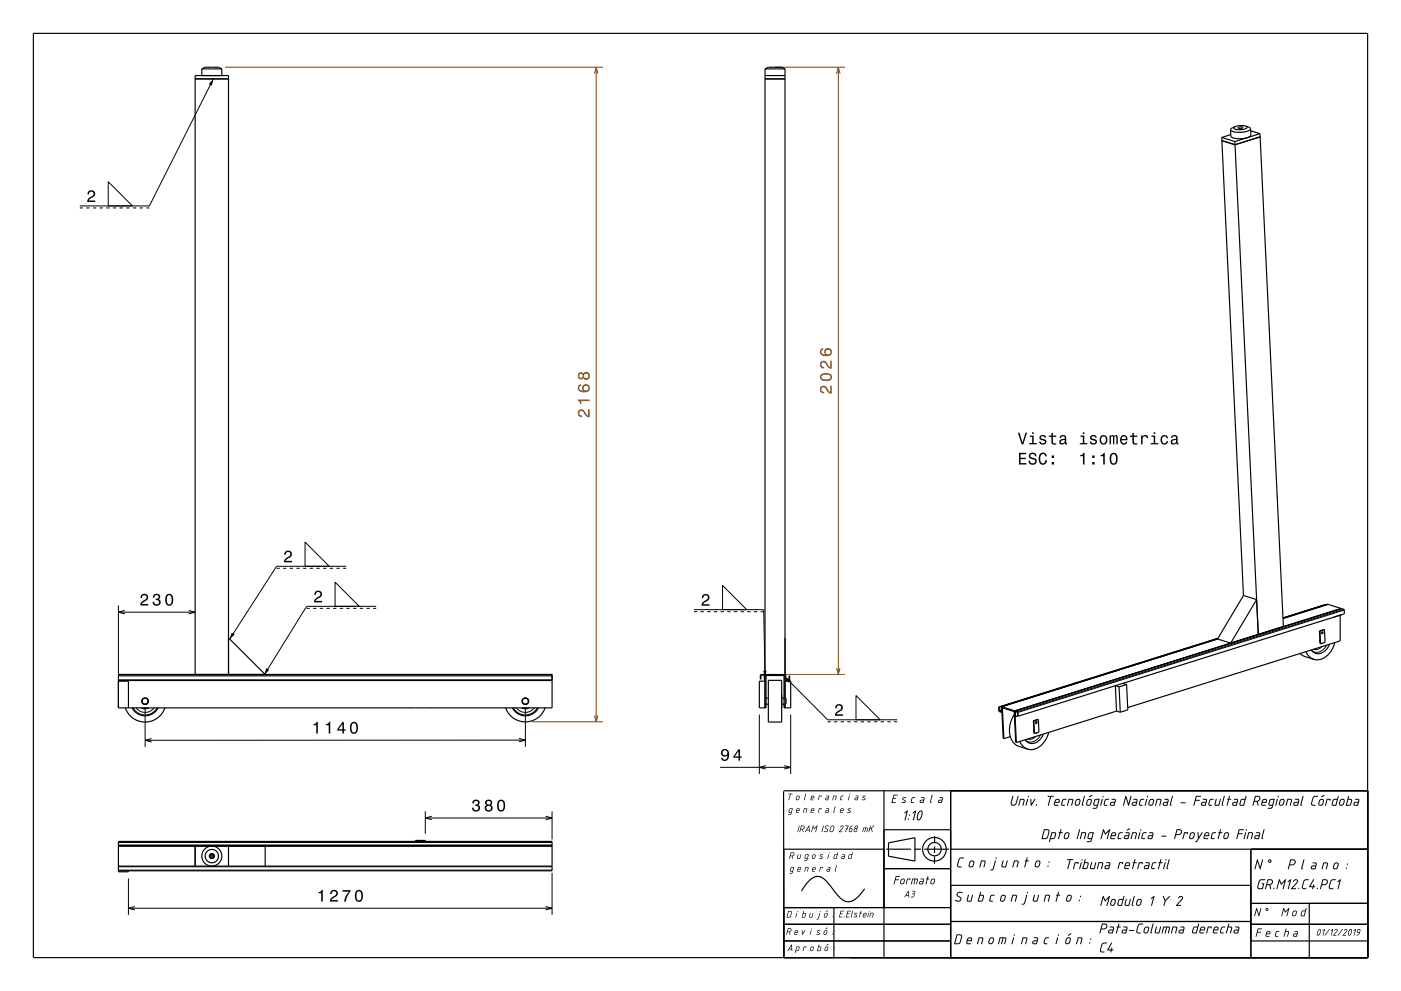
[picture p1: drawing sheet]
<svg xmlns="http://www.w3.org/2000/svg" width="420mm" height="297mm" viewBox="0 0 420 297" stroke-linecap="round" stroke-linejoin="round" font-family="sans-serif">
<g fill="none" stroke="#000" stroke-width=".35">
<path d="M10 10h400v277h-400zM58.5 23.6h10M60.5 20.6l1-.5h4l1 .5M60.5 20.6h6M60.5 20.6v2M66.5 20.6v2M229.3 23.6h6M229.3 22.6h6M229.3 20.6l1-.5h4l1 .5M229.3 20.6h6M229.3 20.6v191.5M235.3 20.6v191.5"/>
<path d="M370.3 37.9l-1.1 .6-.3 .4M371.2 38.2l.8-.2 .6 .2-.9 .3zM373.4 37.8l1.1 .4 .4 .4M373.4 37.8a.46 .46 0 0 1 .4 .6 .46 .46 0 0 1-.6 .3h-.2a2.72 2.72 0 0 1-3.1-.4l.4-.4M373.4 37.8l-1.6-.2-1.5 .3M374.9 38.6l-.3 .4-.8 .4a5.9 5.9 0 0 1-4.9-.5M374.9 38.6l.1 2-.9 .6a6.5 6.5 0 0 1-5.1-.3l-.1-2M374.9 39.2l2.8 .9M366.3 41.2l6.5 137.3M366.3 41.2l3.9 1.2M369 40.3l-2.7 .9M370.2 42.4l7 147.7-.5-10.4"/>
<path d="M377.7 40.1l7 147.7M377.7 40.1l-7.5 2.3M377.8 41l-7.6 2.4-3.9-1.3M372.8 178.5l-7.8 13M372.8 178.5l3.9 1.2M376.7 179.7l-7.8 13-3.9-1.2M68.5 191.1l11 11M365 191.5l-64.7 20.3M365.1 191.4l-65.6 20.5M365.1 191.3l-65.7 20.6M389.8 195.8l1.1 .9 3 .9M391.5 195.3l1.1 1.5 1.3 .8"/>
<path d="M395.6 189.1h.1M395.6 189.1l.3 3.8M395.7 191.6v.9M395.7 189.1l.2 3.8M396.4 189.3l-.1 .6M396.6 192.7l-.3 .1M397.1 188.7l-1.4 .4M397.1 188.7l-1.5 .4M397.1 188.7l.1 3.8-1.3 .4M397.3 181.3h.1M397.3 181.3l-12.7 3.9M398.1 181.1l3.9 1.3"/>
<path d="M398.1 181.1l-13.5 4.3M398.1 181.1l-13.5 4.1 12.7-3.9M398.6 193.1a3.5 3.5 0 0 1-4.6 2.6l-.9-.9M400.2 192.6a5.9 5.9 0 0 1-6.1 5.1l-.2-.1M401.8 184.4v7.7l-63.7 20M402 182.4h.1M402 182.4l-97.8 30.6M402.1 184.3h.1M402.1 184.3l-2.2 .7M35.5 202.1h130v10h-130zM35.5 203.9h130M35.5 202.5h130"/>
<path d="M35.5 204.1h3v8M37.6 212.1a6.2 6.2 0 0 0 5.9 4.3 6.2 6.2 0 0 0 5.9-4.3M39.6 212.1a4.4 4.4 0 0 0 7.8 0M42.4 212.1l1.2 .3 1-.3M42.6 209.7v.9M43.1 211h.8M43.2 212.1h.6M44.4 209.7v.9M58.5 202.1v-179.5h10v179.5M151.6 212.1a6.2 6.2 0 0 0 5.9 4.2 6.2 6.2 0 0 0 5.9-4.2M153.6 212.1a4.4 4.4 0 0 0 7.8 0M156.4 212.1l1.2 .3 1-.3"/>
<path d="M156.6 209.7v.9M157.1 211h.8M157.2 212.1h.6M158.4 209.7v.9M229.3 202.1h6.2l.1 1.6 .9-.1v-1.1h.2v1.3l-1.2 .1-.2-.2M229.3 202.3l-.2-.2h-1l-.2 .2v1.2h.2l.1-1.2 .9 .1v1.5h.2M229.3 204.1h-1.7v8h2v-9.7h5.4v9.7h2v-8h-1.7M229.6 211h.7M229.6 209.2h.7M230.3 203.9h4v12.5h-4zM234.3 211h.7M234.3 209.2h.7"/>
<path d="M235.3 209.2h.3v1.8h-.3M299.4 211.9l.1 1.3 .8 .3M299.4 211.9h.1M299.5 211.9l.1 1.2 .6 .2M300.2 213.3h.1M300.3 211.8l-.1 1.5M300.3 211.8v1.7M300.3 211.8l.4 9.5 .2 .1M300.3 211.8l3.9 1.2M300.4 213.5h-.1M304.1 214.1a6.8 6.8 0 0 0 .4 9.1l3.6 1.3M304.2 213l.5 9.5"/>
<path d="M304.3 213.1l97.8-30.7 .8 .3 .1 1.3-97.8 30.7M304.3 213.1l.8 .3 .1 1.3M304.3 213.1l-.1 .1M304.3 214.7l.2 .1M304.4 213.3h.1M304.4 213.3l.1 1.5M304.4 213.3l.6 .2 .2 1.2M305.1 214.6l-.6 .2M309.8 216l.1 .1M309.8 216l.3 3.9M309.9 218.5l.1 .9M309.9 216.1l.2 3.8"/>
<path d="M310.7 216.2l-.2 .6M310.8 219.6l-.3 .1M311.3 215.6l-1.4 .5M311.3 215.6l-1.5 .4M311.3 215.6l.2 3.8-1.4 .5M312.8 220a3.5 3.5 0 0 1-4.5 2.6l-1-.9M314.4 219.5a5.8 5.8 0 0 1-6.1 5.1l-.2-.1M334.7 213.1l1.1 .4M334.7 213.1l-30 9.4M335.5 205.9l-1.1-.4 .3 7.6M335.5 205.9l.3 7.6M336.6 204.8l1.1 .4"/>
<path d="M337.7 205.2l-2.2 .7M337.7 205.2l.4 7.6-2.3 .7M234.9 237.2l.1 49.8v-32.5h30M234.9 237h175.1M265 237v50M285 237v50M300.9 221.4l-.4-9.2 3.6 1.1 .4 9.2h.2M302.9 220.8l-2 .6M305.7 222.2l1 1.5 1.4 .8M35.5 253.6h130M35.5 259.6h130M35.5 253.4h130"/>
<path d="M35.5 252.4h130M58.5 253.6v6M63.2 256.7h.1M63.2 256.4v.3M63.2 256.7l.3 .2M63.2 256.4h.1M63.5 256.9h.1M63.5 256.2l-.3 .2M63.5 256.2h.1M63.5 256.6h.1M63.5 256.2l.3 .2M63.8 256.7l-.3 .2"/>
<path d="M63.8 256.4h.1M63.8 256.4v.3M63.8 256.7h.1M68.5 253.6v6M79.5 253.6v6M124.5 252.2v-.3h3v.3M265 248.7h20M265.7 254.5h7.4M274.1 254.5h2M274.3 258.1l-7.9-1.5v-4l7.9-1.5v7M277.1 254.5h7.4M280.2 256.7l-.1 2.1"/>
<path d="M280.2 253.7v2M280.2 250.6v2.1M285 254.5h125M375 254.5v32.5M35.5 261h130v-8.8h-130v9.1h3v-.3M235 277h50M235 272h50M250 272v15M259.2 266.4a7.1 7.1 0 0 1-4.9 3.9 5 5 0 0 1-3.8-2.8l-.7-.8a9.5 9.5 0 0 0-4-4 4 4 0 0 0-4 2.1l-1.5 2.2M265 260.3h20M285 276.2h90M285 265.3h90"/>
<path d="M375 277h35M375 270.7h35M392.5 270.7v16.3M235 282h50M375 282h35"/>
<circle cx="396.4" cy="189.7" r=".27"/>
<circle cx="43.5" cy="210.1" r=".9"/>
<circle cx="43.5" cy="210.1" r="1"/>
<circle cx="157.5" cy="210.1" r=".9"/>
<circle cx="157.5" cy="210.1" r="1"/>
<circle cx="310.7" cy="216.6" r=".27"/>
<circle cx="63.5" cy="256.6" r="2"/>
<circle cx="63.5" cy="256.6" r=".75"/>
<circle cx="63.5" cy="256.6" r="3"/>
<circle cx="63.5" cy="256.6" r=".65"/>
<circle cx="280.1" cy="254.5" r="3.5"/>
<circle cx="280.2" cy="254.5" r="2"/>
</g>
<g fill="none" stroke="#000" stroke-width=".3">
<path d="M35.5 181.5v20.4M35.5 183.5h23M37.4 183l-1.9 .5 1.9 .5M56.6 183l1.9 .5-1.9 .5M396.3 193.8a2.29 2.29 0 0 1-2.4 .8M397.7 193.4a2.94 2.94 0 0 1-4.3 1.7l-.3-.3M402.2 182.4l-97.8 30.7M402.8 182.6l-97.8 30.7M403 182.8l-97.8 30.7M35.5 203.7h130M39.9 212.1a4.1 4.1 0 0 0 7.2 0M40.8 212.1a3.4 3.4 0 0 0 5.4 0"/>
<path d="M43.5 212.1v11.8M153.9 212.1a4.1 4.1 0 0 0 7.2 0M154.8 212.1a3.4 3.4 0 0 0 5.4 0M157.5 212.1v11.7M227.6 214.1v17.9M237 214.1v17.9M300.2 212.8l-.6 .2M300.2 213.3h.1M300.2 212.9l-.6 .2M304.5 213.3l-.1 .1M310.5 220.7a2.31 2.31 0 0 1-2.4 .8M311.9 220.3a2.93 2.93 0 0 1-4.3 1.6l-.3-.2"/>
<path d="M35.5 253.3h130M35.5 252.5h130M35.5 259.8h130M127.5 243.2v6.7M165.5 243.2v8.4M35.5 260.8h130M38.5 263.3v10.9M165.5 261.6v12.6"/>
<circle cx="63.5" cy="256.6" r=".61"/>
</g>
<path d="M67.5 20.1h113.2M232.3 20.1h21M159.5 216.3h21.2M231.3 202.1h22" fill="none" stroke="#804000" stroke-width=".3"/>
<g fill="#000">
<path d="M42.4 178.3l-.3 .9h.5a.71 .71 0 0 1 .5-.8 .71 .71 0 0 1 .8 .5 .71 .71 0 0 1-.5 .8l-.3 .2a1.64 1.64 0 0 0-1.1 1.6h2.4v-.5h-1.9l.9-.8a1.17 1.17 0 0 0 .9-1.6 1.17 1.17 0 0 0-1.9-.3zM46.1 178.2l-.3 .9h.5a.62 .62 0 0 1 .3-.8 .62 .62 0 0 1 .8 .3 .62 .62 0 0 1-.2 .8h-.5v.4a.74 .74 0 0 1 1 .7 .74 .74 0 0 1-.8 .8 .74 .74 0 0 1-.7-.9h-.5a1.18 1.18 0 0 0 1.5 1.2 1.18 1.18 0 0 0 .6-1.9l-.2-.1a1.01 1.01 0 0 0 0-1.5 1.01 1.01 0 0 0-1.5 .1zM49.8 178.4a2.02 2.02 0 0 0 .9 3.2 2.03 2.03 0 0 0 .9-3.2 1.11 1.11 0 0 0-1.8 0zM50.4 178.4h.7a2.38 2.38 0 0 1 0 2.7h-.7a2.37 2.37 0 0 1 0-2.7z" fill-rule="evenodd"/>
<path d="M236.4 237.9h1.2l-.6 .1-.5 1.8 .3-1.8zM238.9 238.6l.5-.2 .3 .3-.1 .8-.3 .3h-.5l-.2-.2zM239 238.7l-.2 .7 .2 .2 .3-.1 .2-.6-.1-.3zM241.5 237.8l.2 .2-.4 1.8-.3-.2zM243.4 238.7l-.1 .3h.6v-.3zM243.3 238.6l.5-.2 .3 .3v.5h-.9v.3l.7 .1v.2l-.9-.2zM245.5 238.5l.8 .1-.1 .2-.1-.2h-.4l-.4 1.2zM247.7 238.5l.8 .1-.2 1.2-.9-.2 .2-.5 .7-.1v-.3zM247.6 239.3v.3h.5l.1-.4zM249.9 238.5l.9 .1-.3 1.2-.2-.1 .2-1.1h-.5l-.3 1.2h-.2zM252.2 238.5h.7l-.7 .3-.2 .7 .5 .1v.2l-.7-.2zM254.6 238.5l.1 .1-.4 1.2zM254.7 238a.13 .13 0 0 1 .2 0 .13 .13 0 0 1-.2 0zM256.5 238.5l.8 .1-.2 1.2h-.7l-.2-.2 .2-.5 .7-.1v-.3zM256.4 239.3v.3h.5l.1-.4zM258.7 238.6h.8l-.7 .2 .6 .5-.3 .5-.7-.1 .8-.2-.6-.5z" fill-rule="evenodd"/>
<path d="M267.9 238.2l1.2 .1-1 .1-.2 .8 .7 .1-.8 .1-.3 1h1v.2l-1.2 .1zM270.6 239.1l.5-.2 .6 .2-1 .2 .8 .7-.3 .6-1-.1 .1-.2 .8 .1 .2-.2-.8-.6zM273.4 239h1l-.9 .4-.2 .9 .6 .1v.3l-.6-.1-.3-.2zM276.2 238.9h.7l.3 .3-.4 1.5-.8-.1-.3-.2 .2-.6 1-.1v-.5h-.7zM276 240v.4h.7l.1-.5zM279.4 238.2l.2 .1-.5 2 .1 .3-.1 .1-.3-.4zM281.7 238.9h.7l.3 .3-.4 1.5-.8-.1-.3-.2 .2-.6 1-.1v-.5l-.7-.1zM281.5 240v.4h.7l.1-.5z" fill-rule="evenodd"/>
<path d="M236.7 242.4l1-.1-.5 1.8-.9 .1v-.2h.7l.1-.4-.7-.2zM236.8 242.5l-.2 .8 .6 .1 .2-1zM239 242.5l-.1 .3h.6v-.3zM238.9 242.4l.5-.2 .3 .2v.6h-.9v.2l.7 .2v.2l-.9-.1zM241.1 242.3l.9 .1-.3 1.2v-1.2h-.5l-.3 1.2h-.2zM243.4 242.5l-.1 .3h.6v-.3zM243.3 242.4l.5-.2 .3 .3v.5h-.9v.3l.7 .1v.2l-.9-.1zM245.5 242.3l.8 .1-.1 .2-.1-.2h-.4l-.4 1.2zM247.7 242.3l.8 .1-.2 1.2-.9-.2 .2-.5 .7-.1v-.3zM247.6 243.1v.3h.5l.1-.4zM250.3 241.7h.2l-.4 1.9-.3-.2zM252.3 242.5l-.2 .3h.6v-.3zM252.1 242.4l.5-.2 .3 .2v.6h-.9v.3l.7 .1v.2l-.9-.1zM254.3 242.4l.3-.2 .6 .2-.8 .2 .6 .5-.2 .5-.8-.1 .8-.2-.6-.5z" fill-rule="evenodd"/>
<path d="M237.1 255.5l.7-.1 .3 .4-.1 .5-.4 .3 .1 .8-.3-.8h-.4l-.2 .8h-.2zM237.2 255.6l-.2 .8h.7l.2-.6zM239.2 256.1h.2l-.1 1.1h.4l.3-1.1h.2l-.4 1.3-.9-.2zM241.5 256.1h1l-.5 1.7-.9 .2v-.2h.7l.1-.4-.7-.2zM241.6 256.3l-.2 .8 .6 .1 .2-1zM243.7 256.2l.6-.2 .2 .3-.1 .8-.4 .3-.6-.2zM243.8 256.3l-.2 .7 .2 .2 .4-.1 .1-.7-.2-.2zM245.9 256.1l.9 .1-.8 .2 .6 .5-.2 .5-.8-.1 .8-.2-.6-.5zM248.4 256.1h.1l-.4 1.3zM248.5 255.6a.13 .13 0 0 1 .2 0 .13 .13 0 0 1-.2 0zM250.1 256.2l.8-.2 .2-.5h.2l-.6 1.9-.8-.2zM250.3 256.3l-.2 .9h.5l.3-1zM252.5 256.1l.6-.1 .3 .2-.3 1.2-.9-.2 .2-.5 .7-.1v-.3zM252.5 256.9l-.1 .3h.5l.1-.4zM254.5 256.2l.9-.2 .1-.5h.2l-.6 1.9-.8-.2zM254.7 256.3l-.2 .8 .5 .1 .3-1z" fill-rule="evenodd"/>
<path d="M237.1 260l1-.1-.5 1.8-.9 .1v-.2h.7l.1-.4-.7-.2zM237.2 260.1l-.2 .8 .6 .1 .2-1zM239.4 260.1l-.1 .3h.6v-.3zM239.3 260l.5-.2 .3 .3v.5h-.9v.3l.7 .1v.2h-.7l-.2-.2zM241.5 259.8l.9 .2-.3 1.2v-1.2h-.5l-.3 1.2h-.2zM243.8 260.1l-.1 .3h.6v-.3zM243.7 260l.5-.2 .3 .2v.6h-.9v.3l.7 .1v.2l-.9-.2zM245.9 259.9h.8l-.1 .3-.5-.2-.4 1.2zM248.1 259.9l.8 .1-.2 1.2h-.7l-.2-.2 .2-.5 .7-.1v-.3zM248 260.7v.3h.5l.1-.4zM250.7 259.3h.2l-.4 1.9-.3-.2z" fill-rule="evenodd"/>
<path d="M239.6 247.4l.1 .1-.6 1.9zM240.2 247.4h.7l.3 .4-.1 .5-.4 .3 .1 .8-.3-.8h-.4l-.3 .8-.1-.1zM240.3 247.6l-.2 .8 .7-.1 .2-.6zM242.4 247.8l-.5 .9h.6zM242.4 247.4l.2 .1 .1 1.9-.1-.1-.1-.4h-.7l-.4 .5zM243.7 247.4l.5 .8 .9-.8-.5 2-.2-.1 .4-1.4-.7 .6-.3-.7-.4 1.5h-.2zM246.8 247.4l.2 .1-.6 1.9zM247.5 247.6l.4-.2 .6 .2h-.7l-.3 .2v.3l.8 .6-.2 .5-.4 .2-.7-.3 .7 .1 .3-.3v-.3l-.7-.4zM249.3 247.7l-.4 1.2 .3 .3 .5-.3 .3-1-.2-.3zM249.1 247.6l.7-.2 .4 .5-.3 1.1-.7 .4-.5-.5zM252 247.6l.6-.2 .3 .3-.1 .4-1 1.1 .7 .2h-1l1.2-1.5-.3-.3-.5 .3zM253.4 247.4l1 .1-.4 .8 .2 .2h-.3l-.5 .9 .3-.9-.1-.1 .2-.1 .4-.7h-.7zM254.8 248.4l-.1 .6 .4 .2 .3-.7zM254.9 247.7l.8-.3-.8 .7 .5 .2 .2 .3-.3 .6-.5 .2-.3-.5zM256.4 247.5l.6-.1 .2 .4-.3 .5v.8l-.6 .3-.4-.4zM256.3 248.5l-.2 .6 .4 .1 .3-.7zM256.4 247.9a.33 .33 0 0 0 .6 0 .33 .33 0 0 0-.6 0zM258.8 248l1.3 .1-.2 1.3-.2-.1 .2-1.1h-.3l-.4 1.2 .2-1.2h-.4l-.3 1.1h-.2zM260.9 247.4l.1 .1-.2 .8 1.3-.9-.8 .8 .3 1.2-.5-1-.4 .3-.2 .7-.1-.1z" fill-rule="evenodd"/>
<path d="M271.1 243.5l1.1-.6-.9 3-.1-.2 .6-2.3-.5 .4zM272.1 245.5a.2 .2 0 0 1 .4 0 .2 .2 0 0 1-.4 0zM272.5 244.3a.2 .2 0 0 1 .4 0 .2 .2 0 0 1-.4 0zM273.6 243.5l1-.6-.8 3-.2-.2 .7-2.3-.5 .4zM275.8 243.3l-.7 1.6a.45 .45 0 0 0 .3 .7 .45 .45 0 0 0 .5-.6l.4-1.1a.38 .38 0 0 0 0-.5 .38 .38 0 0 0-.5-.1zM275.5 243.1a.69 .69 0 0 1 1-.1 .69 .69 0 0 1 .1 1 1.52 1.52 0 0 1-1.5 1.8 2.44 2.44 0 0 1 .4-2.7z" fill-rule="evenodd"/>
<path d="M287.6 257.2l.5-.2 .9 .1-.1 .2h-.9l-.4 .4-.4 1.7 .2 .3h.8v.3l-.9-.1-.4-.4zM290.8 258.1l.8-.2 .5 .3-.2 1.2-.5 .5-.6 .1-.4-.4zM291 258.3l-.3 1a.48 .48 0 0 0 .5 .4 .48 .48 0 0 0 .4-.5l.2-.7a.42 .42 0 0 0-.3-.4 .42 .42 0 0 0-.5 .2zM294.1 257.9h1l.4 .2-.4 1.9-.3-.2 .4-1.4-.2-.2h-.7l-.4 1.7h-.3zM298.3 257.9l.3 .1-.7 2.4-.4 .4-.5 .1-.1-.3 .7-.3zM298.5 257.2a.19 .19 0 0 1 .3 0 .19 .19 0 0 1-.3 0zM300.6 257.9l.3 .1-.4 1.4 .2 .3h.7l.4-1.7 .3-.1-.6 2-.9 .1-.4-.3zM304 257.9h1l.4 .2-.4 1.9-.3-.2 .4-1.4-.2-.2h-.7l-.4 1.7h-.3zM307.8 257l.3 .1-.2 .8 .6 .1-.7 .2-.6 1.8-.2-.2 .5-1.6-.3-.2 .4-.1zM310.6 258.1l.8-.2 .5 .4-.2 1.1-.5 .5h-.7l-.3-.3zM310.8 258.3l-.3 1a.48 .48 0 0 0 .5 .4 .48 .48 0 0 0 .4-.5l.2-.7a.42 .42 0 0 0-.3-.4 .42 .42 0 0 0-.5 .2zM314 259.6a.2 .2 0 0 1 .4 0 .2 .2 0 0 1-.4 0zM314.3 258.4a.2 .2 0 0 1 .4 0 .2 .2 0 0 1-.4 0z" fill-rule="evenodd"/>
<path d="M303.6 238.5l.2 .2-.5 2.1 .4 .4 .8-.4 .6-2.2h.3l-.7 2.3-.9 .6-.6-.2-.2-.5zM305.8 239.4h1l.3 .3-.4 1.8-.2-.2 .4-1.4-.3-.2h-.6l-.5 1.7h-.2zM308 239.4l.2 .2-.6 1.9zM308.1 238.8a.2 .2 0 0 1 .4 0 .2 .2 0 0 1-.4 0zM308.9 239.5h.3l.1 1.4 .8-1.5 .3 .1-1.2 2-.2-.1zM310.6 241.3a.19 .19 0 0 1 .3 0 .19 .19 0 0 1-.3 0zM314.1 238.5l1.8 .2-.8 .1-.8 2.7-.2-.2 .7-2.5h-.7zM316.6 239.9l-.2 .4h.9l.1-.3a.43 .43 0 0 0-.3-.3 .43 .43 0 0 0-.5 .2zM316.4 239.7l.8-.3 .5 .4-.1 .8h-1.3v.3l.1 .3h.9v.3h-1l-.3-.3zM318.6 239.6l1.1-.1v.2h-.8l-.2 .3-.3 1.1 .8 .1-.1 .3h-.7l-.3-.3zM320.4 239.4h1l.3 .3-.4 1.8-.2-.2 .4-1.4-.3-.2h-.6l-.4 1.7h-.3zM322.6 239.7l.8-.3 .5 .4-.2 1.1-.5 .6h-.7l-.3-.4zM322.8 239.9l-.3 1a.48 .48 0 0 0 .5 .3 .48 .48 0 0 0 .4-.5l.2-.7a.42 .42 0 0 0-.3-.4 .42 .42 0 0 0-.5 .3zM325 238.6l.2 .1-.6 2.4 .2 .3-.2 .1-.3-.4zM326 239.7l.8-.3 .5 .4-.2 1.1-.5 .6h-.6l-.4-.4zM326.2 239.9l-.3 1a.48 .48 0 0 0 .5 .3 .48 .48 0 0 0 .5-.5l.1-.7a.42 .42 0 0 0-.3-.4 .42 .42 0 0 0-.5 .3zM326.5 238.7l1-.4-.8 .6zM328.2 239.6l1.3-.2 .2 .2-.8 2.5-.4 .3h-.9v-.3l1-.1 .2-.5h-.7l-.3-.3zM328.4 239.8l-.3 1.3 .8 .1 .4-1.5zM330.3 239.4l.3 .2-.7 1.9zM330.5 238.8a.2 .2 0 0 1 .4 0 .2 .2 0 0 1-.4 0zM331.3 239.6l1.1-.1v.2h-.8l-.2 .3-.2 1.1 .7 .1v.3h-.8l-.2-.3zM333.3 239.4h.9l.3 .3-.4 1.8h-1l-.4-.3 .3-.8 1.1-.1 .1-.5-.9-.1zM333.1 240.7v.5h.8l.1-.6zM337.4 238.5l.3 .1 .6 2.2 .6-2.2h.3l-.8 2.9-.2-.1-.7-2.2-.6 2.2h-.3zM339.8 239.4h.9l.3 .3-.4 1.8h-1l-.3-.3 .2-.8 1.1-.1 .1-.5-.9-.1zM339.7 240.7l-.1 .5h.8l.2-.6zM341.9 239.6l1.1-.1-.1 .2h-.7l-.2 .3-.3 1.1 .8 .1v.3h-.8l-.3-.3zM343.7 239.4l.2 .2-.6 1.9zM343.9 238.8a.19 .19 0 0 1 .3 0 .19 .19 0 0 1-.3 0zM344.7 239.6l.8-.2 .5 .4-.3 1.1-.5 .6h-.6l-.3-.4zM344.9 239.9l-.4 1a.48 .48 0 0 0 .6 .3 .48 .48 0 0 0 .4-.5l.2-.7a.42 .42 0 0 0-.4-.4 .42 .42 0 0 0-.4 .3zM346.8 239.4h1l.3 .3-.4 1.8-.2-.2 .4-1.4-.3-.2h-.6l-.4 1.7h-.3zM349.1 239.4h.9l.3 .3-.4 1.8h-1l-.3-.3 .2-.8 1.2-.1v-.5l-.8-.1zM349 240.7l-.1 .5h.8l.2-.6zM351.4 238.5l.2 .2-.6 2.4 .2 .3-.2 .1-.3-.4zM354 240.5l1.3-.1 .2 .2-1.4 .1zM358.6 238.5l1.4 .2-1.2 .1-.3 .9h1.1l.1 .2-1.3 .1-.5 1.5-.1-.2zM360.6 239.4h.9l.3 .3-.4 1.8h-1l-.3-.3 .2-.8 1.2-.1v-.5l-.8-.1zM360.5 240.7l-.1 .5h.8l.2-.6zM362.7 239.6l1.1-.1v.2h-.8l-.2 .3-.3 1.1 .8 .1v.3h-.7l-.3-.3zM364.5 239.4l.3 .1-.4 1.5 .2 .2h.7l.4-1.7h.3l-.6 2h-1l-.3-.3zM366.9 238.5l.3 .2-.7 2.4 .3 .3-.2 .1-.4-.4zM368.5 238.5l.2 .1-.2 .8h.5l.1 .2-.6 .1-.7 1.8 .3-1.8-.2-.2 .3-.1zM369.9 239.4h.9l.4 .3-.5 1.8h-1l-.3-.3 .2-.8 1.2-.1v-.5l-.8-.1zM369.8 240.7l-.1 .5h.8l.2-.6zM372 239.6l1.2-.2 .2-.8h.3l-.8 2.9h-1l-.3-.3zM372.2 239.8l-.3 1.3 .8 .1 .4-1.5zM376.3 238.5h1.1l.4 .5-.1 .8-.6 .4 .2 1.3-.3-.1-.2-1.1h-.7l-.3 1.1h-.3zM376.5 238.8l-.4 1.2 1.1-.1 .3-.4v-.5zM378.7 239.9l-.2 .4h1v-.3a.43 .43 0 0 0-.3-.3 .43 .43 0 0 0-.5 .2zM378.5 239.7l.8-.3 .5 .3-.1 .9h-1.2l-.1 .3 .1 .3h.9v.3h-1l-.3-.3zM380.7 239.6l.5-.2 1 .1-.8 2.6-.4 .3h-.9v-.3l1-.1 .2-.5h-.8l-.2-.3zM380.9 239.8l-.3 1.3 .8 .1 .4-1.5zM382.8 239.4l.3 .2-.7 1.9zM383 238.8a.2 .2 0 0 1 .4 0 .2 .2 0 0 1-.4 0zM383.8 239.7l.8-.3 .5 .4-.2 1.1-.5 .6h-.7l-.3-.4zM384 239.9l-.3 1a.48 .48 0 0 0 .5 .3 .48 .48 0 0 0 .4-.5l.2-.7a.42 .42 0 0 0-.3-.4 .42 .42 0 0 0-.5 .3zM385.9 239.4h1l.4 .3-.4 1.8-.2-.2 .3-1.4-.2-.2h-.6l-.5 1.7h-.3zM388.3 239.4h.9l.3 .3-.5 1.8h-.9l-.4-.3 .3-.8 1.1-.1 .1-.5-.9-.1zM388.1 240.7v.5h.8l.1-.6zM390.5 238.5l.3 .2-.7 2.4 .3 .3-.2 .1-.4-.4zM393.7 238.8l.6-.3 .8 .1-1 .2-.3 .4-.5 1.7 .2 .3h.9l-.1 .3h-.9l-.4-.5zM395.6 239.7l.8-.3 .5 .4-.2 1.1-.5 .6h-.7l-.3-.4zM395.8 239.9l-.3 1a.48 .48 0 0 0 .5 .3 .48 .48 0 0 0 .4-.5l.2-.7a.42 .42 0 0 0-.3-.4 .42 .42 0 0 0-.5 .3zM396.1 238.7l1-.4-.9 .6zM397.7 239.4l1.2 .2-.2 .4-.1-.3h-.6l-.7 1.8zM399.7 239.6l1.2-.2 .2-.8h.2l-.7 2.9h-1.1l-.3-.3zM399.9 239.8l-.4 1.3 .9 .1 .4-1.5zM401.8 239.7l.8-.3 .5 .4-.2 1.1-.5 .6h-.6l-.4-.4zM402 239.9l-.3 1a.48 .48 0 0 0 .5 .3 .48 .48 0 0 0 .5-.5l.1-.7a.42 .42 0 0 0-.3-.4 .42 .42 0 0 0-.5 .3zM404.2 238.5l.3 .1-.2 .8h.8l.3 .6-.5 1.3-1.3 .2zM404.2 239.7l-.4 1.5 .9-.1 .3-1.1-.1-.3zM406.3 239.4h.9l.3 .3-.4 1.8h-1l-.3-.3 .2-.8 1.1-.1 .1-.5-.9-.1zM406.2 240.7l-.1 .5h.8l.2-.6z" fill-rule="evenodd"/>
<path d="M313 248.6l1.2-.1 .4 .7-.6 2-.5 .3h-1.2zM313.2 248.8l-.6 2.4h.9l.4-.4 .4-1.8-.2-.2zM315.2 249.4h1.1l.3 .6-.4 1.2-.3 .3h-.9l-.4 .9-.1-.2zM315.5 249.7l-.5 1.5h.8l.3-.3 .2-1.1zM318 248.5l.2 .1-.2 .8h.5l.1 .2-.7 .1-.6 1.8-.1-.2 .4-1.6-.2-.2 .3-.1zM319.3 249.7l.8-.3 .5 .4-.3 1.2-.4 .5h-.6l-.4-.4zM319.5 249.9l-.3 1a.48 .48 0 0 0 .5 .3 .48 .48 0 0 0 .4-.4l.2-.8a.42 .42 0 0 0-.3-.4 .42 .42 0 0 0-.5 .3zM323.5 248.6l.3 .1-.9 2.8-.1-.2zM324.2 249.4h1l.4 .3-.4 1.8-.2-.2 .3-1.4-.2-.2h-.6l-.5 1.7h-.3zM326.5 249.6l1.3-.2 .1 .2-.7 2.5-.5 .3h-.8v-.3l1-.1 .2-.5h-.8l-.3-.3zM326.7 249.8l-.4 1.3 .9 .1 .4-1.5zM330.7 248.5l.2 .1 .5 1.1 1.2-1.2 .2 .1-.8 2.9-.2-.2 .6-2.1-1 1-.6-1.1-.6 2.3h-.3zM333.5 249.9l-.2 .4h.9l.1-.3a.42 .42 0 0 0-.3-.4 .42 .42 0 0 0-.5 .3zM333.3 249.7l.7-.3 .5 .3v.9h-1.3l-.1 .3 .2 .3h.9v.3h-1l-.3-.3zM335.5 249.6l.3-.2 .8 .1-1 .5-.3 1.1 .8 .1-.1 .3h-.7l-.3-.3zM337.8 248.7l1-.4-.9 .6zM337.4 249.5l.9-.1 .4 .3-.5 1.8h-1l-.3-.3 .3-.8 1.1-.1v-.6h-.8zM337.3 250.7l-.1 .5h.8l.2-.6zM339.5 249.4h1l.3 .3-.4 1.8-.2-.2 .4-1.4-.3-.2h-.6l-.5 1.7h-.3zM341.6 249.4l.3 .2-.7 1.9-.1-.2zM341.8 248.8a.2 .2 0 0 1 .4 0 .2 .2 0 0 1-.4 0zM342.6 249.6l.4-.2 .8 .1-1.1 .5-.2 1.1 .7 .1v.3h-.7l-.3-.3zM344.6 249.4h.9l.3 .3-.5 1.8h-.9l-.4-.3 .3-.8 1.1-.1 .1-.5-.9-.1zM344.5 250.7l-.1 .5h.8l.1-.6zM348.2 250.5h1.4l.1 .1-1.4 .2zM352.8 248.6h1.2l.4 .7-.6 .8-1.2 .2-.5 1.2-.1-.2zM353 248.8l-.3 1.2 1-.1 .3-.5v-.4zM355 249.5l1-.1 .2 .2-.2 .4-.2-.3h-.6l-.6 1.8-.1-.2zM356.9 249.7l.8-.3 .5 .4-.3 1.2-.4 .5h-.6l-.4-.4zM357.1 249.9l-.3 1a.48 .48 0 0 0 .5 .3 .48 .48 0 0 0 .4-.4l.2-.8a.42 .42 0 0 0-.3-.4 .42 .42 0 0 0-.5 .3zM359 249.4l.3 .1 .1 1.4 .9-1.5 .2 .2-1.6 2.7-.5 .1-.1-.3h.3l.5-.8zM361.5 249.9l-.2 .4h.9l.1-.3a.42 .42 0 0 0-.4-.4 .42 .42 0 0 0-.4 .3zM361.2 249.7l.8-.3 .5 .3-.1 .9h-1.2l-.1 .3 .1 .3h1v.3h-1l-.4-.3zM363.4 249.6l.4-.2 .8 .1-1.1 .5-.2 1.1 .7 .1v.3h-.7l-.3-.3zM365.8 248.5l.3 .1-.2 .8 .5 .2-.6 .1-.6 1.8-.2-.2 .5-1.6-.3-.2 .3-.1zM367.1 249.7l.9-.3 .4 .4-.2 1.1-.5 .6h-.6l-.4-.4zM367.4 249.9l-.4 1a.48 .48 0 0 0 .6 .3 .48 .48 0 0 0 .4-.4l.2-.8a.42 .42 0 0 0-.4-.4 .42 .42 0 0 0-.4 .3zM371.4 248.6l1.4-.1 .1 .2-1.3 .1-.2 .9h1.1l.1 .2-1.3 .1-.6 1.5-.1-.2zM373.3 249.4l.3 .2-.7 1.9-.1-.2zM373.5 248.8a.2 .2 0 0 1 .4 0 .2 .2 0 0 1-.4 0zM374.3 249.4h.9l.4 .3-.4 1.8-.2-.2 .3-1.4-.2-.2h-.6l-.5 1.7h-.3zM376.6 249.4h.9l.3 .3-.5 1.8h-.9l-.4-.3 .3-.8 1.1-.1 .1-.5-.9-.1zM376.4 250.7v.5h.8l.1-.6zM378.8 248.5l.3 .2-.6 2.4 .2 .3-.3 .1-.3-.4z" fill-rule="evenodd"/>
<path d="M319.9 257.5l1.9 .1-.9 .2-.8 2.7-.1-.2 .6-2.5h-.6zM322.2 258.4h1l.2 .2-.2 .4-.2-.3h-.6l-.6 1.8-.1-.2zM324.1 258.4l.2 .2-.6 1.9-.2-.2zM324.2 257.7a.2 .2 0 0 1 .4 0 .2 .2 0 0 1-.4 0zM325.2 257.5l.3 .1-.2 .8h.8l.3 .5-.5 1.4-1.3 .2-.1-.2zM325.2 258.7l-.4 1.5 .9-.1 .4-1.1-.1-.3zM327.2 258.4l.2 .1-.4 1.5 .2 .2h.7l.5-1.7h.2l-.5 2h-1l-.3-.3zM329.3 258.4h1l.4 .2-.4 1.9-.2-.2 .3-1.4-.2-.2h-.6l-.5 1.7h-.3zM331.7 258.4h.9l.3 .3-.5 1.8h-1l-.3-.3 .3-.8 1.1-.1 .1-.5-.9-.1zM331.5 259.7v.5h.8l.1-.6zM335.5 258.4l1.2 .2-.2 .4-.1-.3h-.6l-.6 1.8-.2-.2zM337.7 258.8l-.2 .5h.9l.1-.3a.42 .42 0 0 0-.4-.4 .42 .42 0 0 0-.4 .2zM337.5 258.6l.7-.2 .5 .3-.1 .9h-1.2l-.1 .3 .1 .3h1v.3h-1l-.4-.3zM340.1 257.5l.3 .1-.2 .8 .6 .2-.7 .1-.6 1.8-.1-.2 .4-1.6-.3-.2 .4-.1zM341.5 258.4h1l.1 .2-.2 .4-.1-.3h-.6l-.6 1.8-.2-.2zM343.5 258.4h.9l.3 .3-.5 1.8h-.9l-.4-.3 .3-.8 1.1-.1 .1-.5-.9-.1zM343.3 259.7v.4l.8 .1 .1-.6zM345.5 258.6l.4-.2 .8 .1-1.1 .5-.2 1.1 .7 .1v.3h-.7l-.3-.3zM347.9 257.5l.3 .1-.2 .8h.5v.2l-.6 .1-.6 1.8-.2-.2 .5-1.6-.3-.2 .4-.1zM349.2 258.4l.3 .2-.7 1.9-.1-.2zM349.4 257.7a.2 .2 0 0 1 .4 0 .2 .2 0 0 1-.4 0zM350.4 257.5l.2 .2-.6 2.4 .2 .3-.2 .1-.3-.4z" fill-rule="evenodd"/>
<path d="M376.8 257.6h.3l.7 2.3 .6-2.3h.2l-.8 2.9h-.2l-.6-2.3-.6 2.3h-.3zM380.1 258.1a.55 .55 0 0 1 1.1 0 .55 .55 0 0 1-1.1 0zM380.4 258.1a.25 .25 0 0 0 .5 0 .25 .25 0 0 0-.5 0zM386.8 257.6h1.2l.5 .8-.7 .8-1.1 .2-.5 1.1zM387.1 257.8l-.4 1.3 1.1-.2 .3-.4v-.4zM390.8 257.6l.2 .1-.6 2.4 .2 .4h-.2l-.3-.3zM393.5 258.5h.9l.3 .2-.4 1.8h-1l-.3-.2 .2-.8 1.2-.1v-.6l-.8-.1zM393.4 259.8v.4l.7 .1 .2-.6zM396.7 258.5h1l.4 .2-.4 1.8-.3-.1 .4-1.5-.2-.2h-.6l-.5 1.8-.3-.1zM400.1 258.7l.8-.2 .4 .4-.2 1.2-.5 .4h-.6l-.4-.4zM400.2 258.9l-.3 1a.48 .48 0 0 0 .5 .4 .48 .48 0 0 0 .5-.5l.1-.7a.42 .42 0 0 0-.3-.4 .42 .42 0 0 0-.5 .2zM403.4 260.2a.2 .2 0 0 1 .4 0 .2 .2 0 0 1-.4 0zM403.8 259a.2 .2 0 0 1 .4 0 .2 .2 0 0 1-.4 0z" fill-rule="evenodd"/>
<path d="M236.3 273.1l.8-.1 .3 .5-.4 1.3-1.2 .2zM236.4 273.2l-.4 1.6 .8-.1 .4-1.2-.1-.3zM238.8 273.6l.2 .1-.5 1.3zM238.9 273.2a.15 .15 0 0 1 .3 0 .15 .15 0 0 1-.3 0zM240.9 273l.1 .1-.1 .5 .6 .1 .1 .3-.3 .9-.9 .1zM240.9 273.8l-.3 1 .7-.2 .1-.7zM242.8 273.6l.2 .1-.2 1 .1 .1h.4l.4-1.1h.1l-.3 1.3-.9-.2zM245.7 273.6l.2 .1-.5 1.7-.6 .2 .4-.3zM245.8 273.2a.15 .15 0 0 1 .3 0 .15 .15 0 0 1-.3 0zM247.3 273.8l.5-.2 .3 .3-.1 .7-.3 .4h-.5l-.2-.3zM247.4 273.9l-.2 .8 .2 .1 .3-.1 .2-.7-.1-.2zM247.6 273.1l.6-.2-.5 .4zM249.6 274.8a.15 .15 0 0 1 .3 0 .15 .15 0 0 1-.3 0zM249.8 274a.15 .15 0 0 1 .3 0 .15 .15 0 0 1-.3 0z" fill-rule="evenodd"/>
<path d="M236.2 278.2h.8l.3 .3-.1 .5-.5 .3 .2 .9-.3-.8h-.5l-.2 .7h-.2zM236.4 278.4l-.3 .8 .8-.1 .2-.6zM238.6 279.1l-.2 .3h.6v-.4zM238.4 278.9l.6-.1 .3 .2-.1 .6h-.8l-.1 .2 .1 .2h.6v.2l-.9-.2zM240.4 278.8h.2l.1 .9 .5-.9h.2l-.8 1.4zM243.1 278.8l.2 .1-.5 1.3zM243.2 278.3a.15 .15 0 0 1 .3 0 .15 .15 0 0 1-.3 0zM245 278.9l.4-.1 .5 .1-.8 .2 .7 .6-.3 .4-.8-.1 .9-.2-.7-.5zM247.2 278.9l.5-.1 .3 .2-.1 .8-.4 .3-.6-.2zM247.3 279.1l-.2 .7 .2 .2 .3-.2 .2-.6-.1-.2zM247.5 278.3l.6-.3-.5 .5zM249.5 279.9a.13 .13 0 0 1 .2 0 .13 .13 0 0 1-.2 0zM249.7 279.1a.15 .15 0 0 1 .3 0 .15 .15 0 0 1-.3 0z" fill-rule="evenodd"/>
<path d="M252 273h1l-.8 .1-.2 .6 .6 .2h-.6l-.2 .8h.7v.2h-.9zM253 274.8a.13 .13 0 0 1 .2 0 .13 .13 0 0 1-.2 0zM254.1 273h1l-.8 .1-.2 .6 .6 .2h-.7l-.2 .8 .8 .2h-.9zM255.6 273l.1 .1-.4 1.8-.2-.2zM256.2 273.7h.9l-.8 .2 .7 .5-.3 .5-.8-.1 .9-.2-.6-.5zM258 273h.2l-.1 .5 .4 .2h-.5l-.4 1.2 .2-1.2-.2-.1 .3-.1zM259.1 273.9l-.1 .2h.6l-.1-.3zM258.9 273.7l.5-.2 .4 .2-.1 .6h-.8l-.1 .3 .8 .2-.1 .1-.8-.1zM260.4 273.6l.1 .1-.4 1.2zM260.5 273.1a.13 .13 0 0 1 .2 0 .13 .13 0 0 1-.2 0zM261 273.6l.9 .1-.3 1.2v-1.2h-.5l-.3 1.2h-.2z" fill-rule="evenodd"/>
<path d="M268.5 262.6l1.3 .1-1.1 .1-.2 .7 .9 .1 .1 .1-1 .1-.5 1.2zM270.2 263.5l.7-.2 .4 .4-.3 1-.4 .3h-.5l-.3-.3zM270.4 263.7l-.3 .9 .4 .2 .3-.2 .2-.9-.2-.2zM272 263.3l1 .1-.2 .4-.1-.3h-.6l-.5 1.5zM273.5 263.3l1.6 .1-.3 1.6-.2-.1 .3-1.2-.2-.2h-.2l-.5 1.5 .2-1.5h-.5l-.4 1.5h-.2zM276 263.3h.7l.3 .2-.4 1.5h-.8l-.3-.2 .2-.6 1-.2v-.4l-.7-.1zM275.9 264.4l-.1 .4h.7l.1-.5zM278.1 262.6h.2l-.1 .7 .4 .2h-.5l-.5 1.5 .2-1.5-.2-.1 .3-.1zM279.2 263.5l.7-.2 .4 .4-.2 1-.4 .3h-.5l-.3-.3zM279.4 263.7l-.3 .9 .4 .2 .4-.2 .2-.9-.3-.2z" fill-rule="evenodd"/>
<path d="M272.2 267.4l-.5 .9h.6zM272.2 267h.2l.1 1.9h-.1l-.1-.4h-.7l-.4 .5zM273.5 267h.7l.2 .5-.3 .4 .1 .3-.2 .5-1 .3v-.2l.8-.2 .1-.5-.4-.3 .7-.3-.1-.3z" fill-rule="evenodd"/>
<path d="M287 267.6l.8-.4 .8 .3-.1 .2-1-.1-.4 .3 .1 .5 1 .8-.1 .7-.6 .3h-.7l-.5-.4 .2-.2 1 .3 .4-.4v-.4l-1.1-.7zM290.2 268.2l.3 .1-.4 1.4 .2 .2h.7l.4-1.7h.3l-.6 2h-1l-.3-.3zM293.9 267.3l.2 .1-.2 .7 .9 .1 .2 .5-.5 1.4-1.3 .1-.1-.1zM293.8 268.4l-.4 1.5h.8l.2-.3 .3-1.1zM297 268.4l.5-.3 .7 .1-.1 .2-.8 .1-.2 .2-.2 1.1 .7 .2v.2h-.7l-.3-.3zM300.2 268.4l.8-.3 .5 .4-.2 1.2-.5 .5h-.6l-.4-.3zM300.4 268.6l-.3 1a.48 .48 0 0 0 .5 .4 .48 .48 0 0 0 .4-.5l.2-.7a.42 .42 0 0 0-.3-.4 .42 .42 0 0 0-.5 .2zM303.5 268.2l1-.1 .4 .3-.4 1.8-.3-.1 .4-1.4-.2-.3h-.7l-.4 1.8h-.3zM307.7 268.2l.3 .1-.7 2.4-.4 .4h-.5v-.2l.6-.2zM307.9 267.5a.19 .19 0 0 1 .3 0 .19 .19 0 0 1-.3 0zM310 268.2l.3 .1-.4 1.4 .2 .2h.7l.4-1.7h.3l-.6 2h-.9l-.4-.2zM313.4 268.2l1-.1 .4 .3-.4 1.8-.3-.1 .4-1.4-.2-.3h-.7l-.4 1.8h-.3zM317.2 267.3l.3 .1-.2 .7h.5v.3h-.6l-.6 1.8-.2-.1 .5-1.7-.3-.2 .4-.1zM320 268.4l.8-.3 .5 .4-.2 1.2-.5 .5h-.6l-.4-.3zM320.2 268.6l-.3 1a.48 .48 0 0 0 .5 .4 .48 .48 0 0 0 .4-.5l.2-.7a.43 .43 0 0 0-.3-.4 .43 .43 0 0 0-.5 .2zM323.4 269.9a.2 .2 0 0 1 .4 0 .2 .2 0 0 1-.4 0zM323.7 268.7a.2 .2 0 0 1 .4 0 .2 .2 0 0 1-.4 0z" fill-rule="evenodd"/>
<path d="M330.6 268.5l.3 .1 .5 1.1 1.1-1.2 .2 .1-.8 2.9-.2-.2 .6-2.1-1 1-.5-1.1-.7 2.3h-.2zM333.3 269.6l.8-.2 .4 .5-.2 1.1-.5 .5h-.6l-.4-.4zM333.4 269.9l-.3 1a.48 .48 0 0 0 .5 .3 .48 .48 0 0 0 .4-.5l.2-.7a.42 .42 0 0 0-.3-.4 .42 .42 0 0 0-.5 .3zM335.4 269.6l1.2-.2 .2-.8h.3l-.8 2.9h-1l-.3-.3zM335.6 269.8l-.4 1.3 .9 .1 .4-1.5zM337.5 269.4l.3 .1-.4 1.5 .3 .2h.6l.4-1.7h.3l-.6 2h-.9l-.4-.3zM340 268.5l.2 .2-.6 2.4 .2 .3-.3 .1-.3-.4zM341 269.6l.9-.2 .4 .5-.3 1.1-.5 .5h-.6l-.3-.4zM341.2 269.9l-.3 1a.48 .48 0 0 0 .5 .3 .48 .48 0 0 0 .4-.5l.2-.7a.42 .42 0 0 0-.3-.4 .42 .42 0 0 0-.5 .3zM345.1 269.1l1-.5-.9 2.9-.1-.2 .6-2.3-.5 .4zM348.7 268.5l.2 .1 .5 1.1 1.1-1.2 .2 .2a3.2 3.2 0 0 0-1.6 2.7h-.3l.4-1.4zM353.4 268.8l.7-.3 .5 .4-.1 .7-1.5 1.6h1l.1 .2-1.5 .1v-.2l1.7-2.1v-.3l-.3-.1-.8 .4z" fill-rule="evenodd"/>
<path d="M330.4 276.8h1.2l.4 .8-.6 .8-1.2 .2-.5 1.2-.1-.2zM330.6 277.1l-.3 1.2 1-.2 .3-.4v-.5zM332.7 277.7h1l.3 .3-.5 1.8h-1l-.3-.3 .3-.8 1.1-.1 .1-.6h-.9zM332.6 279l-.1 .4 .9 .1 .1-.6zM335.3 276.8l.3 .1-.2 .8h.5l.1 .2-.7 .1-.6 1.8-.1-.2 .4-1.6-.3-.2 .4-.1zM336.8 277.7h.9l.3 .3-.4 1.8h-1l-.4-.4 .3-.7 1.1-.1 .1-.6h-.9zM336.7 279l-.1 .4 .8 .1 .2-.6zM338.5 278.8l1.5 .1-1.4 .1zM341.3 277l.5-.2 .9 .1-.1 .2h-.9l-.4 .4-.4 1.7 .3 .2 .8 .1-.1 .3-.9-.1-.4-.4zM343.2 277.9l.9-.2 .4 .4-.2 1.1-.5 .5h-.6l-.4-.3zM343.4 278.1l-.3 1a.48 .48 0 0 0 .5 .4 .48 .48 0 0 0 .4-.5l.2-.7a.42 .42 0 0 0-.3-.4 .42 .42 0 0 0-.5 .2zM345.6 276.8l.2 .1-.6 2.5 .2 .3-.2 .1-.3-.4zM346.6 277.7l.2 .1-.3 1.4 .2 .3h.6l.5-1.8h.3l-.6 2-1 .1-.3-.3zM348.8 277.7h1.5l.4 .2-.4 1.8-.2-.1 .4-1.4-.3-.2h-.3l-.6 1.8-.1-.2 .4-1.6h-.6l-.5 1.7h-.2zM351.6 277.7h1l.3 .3-.4 1.8-.2-.2 .3-1.4-.2-.2h-.6l-.5 1.7h-.3zM353.9 277.7h.9l.3 .3-.4 1.8h-1l-.4-.4 .3-.7 1.1-.1 .1-.6h-.9zM353.7 279v.4l.8 .1 .1-.6zM357.8 277.9l1.2-.2 .2-.9h.3l-.8 3h-1l-.3-.3zM358 278.1l-.3 1.3 .8 .1 .4-1.5zM360.2 278.1l-.2 .5h.9l.1-.3a.42 .42 0 0 0-.3-.4 .42 .42 0 0 0-.5 .2zM360 277.9l.7-.2 .5 .3v.9h-1.3l-.1 .3 .2 .3h.9v.3h-1l-.3-.3zM362.1 277.7h1.1l.1 .1-.2 .5-.1-.3h-.7l-.6 1.8-.1-.2zM364.2 278.1l-.2 .5h1v-.3a.42 .42 0 0 0-.3-.4 .42 .42 0 0 0-.5 .2zM364 277.9l.7-.2 .6 .3-.1 .9h-1.2l-.1 .3 .1 .3h.9v.3h-1l-.3-.3zM366.2 277.9l.4-.2 .7 .1-1 .5-.3 1 .8 .2v.3l-.7-.1-.4-.3zM368.3 276.8l.2 .1-.2 .8h.8l.3 .3-.5 1.8-.2-.2 .4-1.4-.2-.2h-.7l-.4 1.7-.3-.1zM370.4 277.7h.9l.3 .3-.5 1.8h-1l-.3-.3 .3-.8 1.1-.1v-.6h-.8zM370.2 279v.4l.7 .1 .2-.6z" fill-rule="evenodd"/>
<path d="M376.6 272.1l.2 .1 .6 1.8 .5-1.8h.2l-.7 2.4-.7-1.9-.5 1.8h-.2zM379.4 272.6a.45 .45 0 0 1 .9 0 .45 .45 0 0 1-.9 0zM379.6 272.6a.2 .2 0 0 0 .4 0 .2 .2 0 0 0-.4 0zM384.8 272.1l.2 .1 .4 .9 1.1-.9-.7 2.4-.1-.1 .5-1.8-.9 .8-.4-.9-.5 1.9h-.3zM387.7 273l.7-.1 .4 .3-.2 1-.5 .4h-.5l-.3-.4zM387.9 273.3l-.3 .9 .4 .2 .3-.3 .2-.8-.2-.2zM390.3 273l1-.1 .2-.7h.2l-.7 2.4h-.8l-.3-.2zM390.5 273.2l-.3 1.1 .7 .1 .3-1.3z" fill-rule="evenodd"/>
<path d="M377.6 263.8l.5-.3 1.2 .1-.1 .2h-1.2l-.4 .4-.4 1.6 .2 .4h.9l.4-1.2h-.4v-.2l.7-.1-.5 1.8h-1.2l-.4-.5zM380 263.5h1.1l.5 .5-.1 .8-.7 .4 .2 1.3-.2-.1-.3-1.1h-.7l-.3 1.1h-.3zM380.2 263.8l-.3 1.2 1-.1 .4-.4v-.5zM381.7 266.3a.2 .2 0 0 1 .4 0 .2 .2 0 0 1-.4 0zM383.4 263.5l.3 .1 .5 1.1 1.1-1.2 .2 .1-.8 2.9-.2-.2 .6-2.1-1 .9-.5-1-.7 2.3h-.2zM386.1 264.1l1-.5-.9 2.9-.1-.2 .6-2.3-.5 .4zM387.8 263.8l.9-.3 .4 .3v.5l-1.6 1.9h.9l.1 .2-1.4 .1-.1-.2 1.8-2.1v-.3l-.4-.1-.7 .4zM389.2 266.3a.2 .2 0 0 1 .4 0 .2 .2 0 0 1-.4 0zM390.9 263.8l.6-.3 .9 .1-1.1 .2-.3 .4-.4 1.7 .2 .3h.8l-.1 .3h-.8l-.4-.5zM393.7 263.5l.2 .2-1 1.9h.7l.3-.6v.6l.4 .1-.5 .2-.3 .6v-.6l-1.1-.2zM394.8 266.3a.2 .2 0 0 1 .4 0 .2 .2 0 0 1-.4 0zM396.5 263.5l1.2 .1 .4 .7-.6 .8-1.2 .2-.5 1.2-.1-.2zM396.7 263.8l-.3 1.2 1-.2 .4-.4-.1-.4zM399 263.8l.6-.3 .8 .1-1 .2-.3 .4-.5 1.7 .3 .3h.8l-.1 .3h-.9l-.4-.5zM401 264.1l1-.5-.8 2.9-.2-.2 .6-2.3-.5 .4z" fill-rule="evenodd"/>
<path d="M395.5 278.7l-.5 1.3a.28 .28 0 0 0 .4 .2 .28 .28 0 0 0 .1-.4l.3-1-.1-.2zM395.3 278.6a.48 .48 0 0 1 .7 0 .48 .48 0 0 1 0 .7 .85 .85 0 0 1-1.1 1l-.1-.8zM396.5 278.8l.7-.4-.6 2 .3-1.6-.3 .2zM398.5 278.4l.1 .2-1.4 1.8zM399 278.8l.7-.3-.6 1.9 .3-1.6-.3 .2zM400.1 278.7l.5-.3 .4 .3-.1 .4-1 1.1h.7v.2l-1-.1 1.2-1.4-.2-.3-.5 .3zM402.4 278.4l.2 .2-1.5 1.8zM403 278.6l.6-.2 .3 .3-.1 .4-1 1.1 .7 .2h-.9l1.1-1.5-.2-.3-.5 .3zM404.8 278.7l-.5 1.3a.28 .28 0 0 0 .4 .2 .28 .28 0 0 0 .2-.4l.2-1zM404.6 278.6a.49 .49 0 0 1 .7 0 .49 .49 0 0 1 0 .7 .85 .85 0 0 1-1.1 1v-.8zM405.8 278.8l.7-.4-.5 2 .2-1.6-.3 .2zM407.1 278.7l-.1 .6 .5 .1 .1-.7zM407 278.6l.6-.2 .3 .5-.4 1.1-.8 .4v-.2l.7-.6-.6-.2z" fill-rule="evenodd"/>
<path d="M237.2 283.5l-.5 .9h.6zM237.2 283.1h.2l.1 1.9h-.2v-.4h-.8l-.4 .4zM238.8 283.7h.7l.2 .3-.3 .9-.8 .2-.2 .6zM238.9 283.9l-.2 1 .6-.2 .2-.8zM241 283.7l.8 .1-.2 .3-.1-.2h-.4l-.4 1.2zM243.1 283.8l.6-.1 .3 .2-.2 .8-.3 .3h-.4l-.3-.2zM243.3 283.9l-.3 .7 .3 .3 .3-.2 .2-.6-.1-.2zM245.5 283.1l.1 .1-.1 .5h.6l.1 .3-.3 1-.9 .1zM245.5 283.9l-.3 1 .6-.1 .2-.7-.1-.2zM247.4 283.8l.6-.1 .3 .2-.1 .8-.4 .3h-.4l-.2-.2zM247.6 283.9l-.2 .7 .2 .3 .3-.2 .2-.6-.1-.2zM247.8 283.2l.6-.3-.5 .4zM249.8 284.8a.13 .13 0 0 1 .2 0 .13 .13 0 0 1-.2 0zM250 284a.15 .15 0 0 1 .3 0 .15 .15 0 0 1-.3 0z" fill-rule="evenodd"/>
<path d="M286.8 280h1.3l.4 .7-.7 2-.4 .3h-1.3zM287 280.3l-.6 2.4h.9l.4-.5 .4-1.7-.2-.2zM290.3 281.4l-.2 .4h1v-.3a.43 .43 0 0 0-.3-.3 .43 .43 0 0 0-.5 .2zM290.2 281.1l.7-.2 .5 .4-.1 .8h-1.2l-.1 .3 .1 .3h.9v.3h-1l-.3-.3zM293.4 280.9h1.1l.3 .3-.5 1.8-.2-.2 .4-1.4-.2-.2h-.7l-.4 1.7h-.3zM296.7 281.1l.9-.2 .4 .4-.3 1.2-.4 .4-.6 .1-.4-.4zM296.9 281.4l-.3 1a.48 .48 0 0 0 .5 .3 .48 .48 0 0 0 .4-.5l.2-.7a.42 .42 0 0 0-.3-.4 .42 .42 0 0 0-.5 .3zM299.7 280.9l1.9 .2 .1 .3-.4 1.6-.3-.1 .4-1.5-.2-.2h-.3l-.6 1.8-.2-.2 .4-1.6h-.6l-.4 1.7h-.3zM303.8 280.9l.2 .2-.6 1.9-.2-.2zM303.9 280.3a.2 .2 0 0 1 .4 0 .2 .2 0 0 1-.4 0zM306.6 280.9h1.1l.3 .2-.4 1.9-.3-.2 .4-1.4-.2-.2h-.7l-.4 1.7h-.3zM310 280.9h.9l.3 .3-.4 1.8h-1l-.3-.3 .3-.8 1.1-.1v-.5l-.9-.1zM309.9 282.2l-.1 .4 .8 .1 .2-.6zM313.3 281.1l.4-.2 .7 .1-1 .5-.2 1.1 .7 .1v.3h-.7l-.3-.3zM317 280.9l.2 .2-.6 1.9-.2-.2zM317.1 280.3a.2 .2 0 0 1 .4 0 .2 .2 0 0 1-.4 0zM319.8 281.1l.8-.2 .4 .4-.2 1.1-.5 .5-.6 .1-.4-.4zM319.9 281.4l-.3 1a.48 .48 0 0 0 .5 .3 .48 .48 0 0 0 .5-.5l.1-.7a.42 .42 0 0 0-.3-.4 .42 .42 0 0 0-.5 .3zM320.2 280.2l1-.4-.9 .6zM323.1 280.9h1.1l.3 .3-.5 1.8-.2-.2 .4-1.4-.2-.2h-.7l-.4 1.7h-.3zM326.5 282.6a.2 .2 0 0 1 .4 0 .2 .2 0 0 1-.4 0zM326.8 281.5a.2 .2 0 0 1 .4 0 .2 .2 0 0 1-.4 0z" fill-rule="evenodd"/>
<path d="M330.4 282.7l.6-.2 .8 .1v.2h-1l-.3 .4-.5 1.7 .3 .3h.8l-.1 .3-.9-.1-.4-.5zM333.2 282.5l.2 .2-1.1 1.9h.8l.3-.6v.6l.4 .1-.5 .2-.3 .6v-.6l-1.1-.2z" fill-rule="evenodd"/>
<path d="M377.1 278.3l1.2 .1-1 .1-.2 .8h.9l.1 .1-1.1 .1-.5 1.2zM379.9 279.4l-.1 .3h.8l-.1-.4zM379.8 279.2l.6-.2 .4 .3v.7h-1.1l-.1 .3 .1 .2h.8v.2h-.8l-.3-.2zM382.6 279.1h.9l-.8 .4-.2 .9 .6 .1v.2h-.6l-.3-.2zM385.5 278.3l.2 .1-.2 .6h.7l.2 .3-.4 1.4-.1-.1 .3-1.2-.2-.1h-.6l-.3 1.4h-.3zM388.1 279h.7l.3 .2-.4 1.5h-.8l-.2-.2 .1-.6 1-.2v-.4l-.7-.1zM387.9 280.1v.4h.7l.1-.5z" fill-rule="evenodd"/>
</g>
<path d="M173.5 123a1.2 1.2 0 0 0-.2 1.3 1.2 1.2 0 0 0 1.2 .7v-.5a.7 .7 0 0 1-.9-.5 .7 .7 0 0 1 .5-.8 .7 .7 0 0 1 .9 .5l.2 .3a1.63 1.63 0 0 0 1.5 1.1v-2.4h-.4v1.9l-.4-.3-.8-1.2a1.11 1.11 0 0 0-1.6-.1zM173.2 119.7v.4a.78 .78 0 0 1 .7 .9h.3v-.8h2.5v-.5zM173.5 115.5a1.44 1.44 0 0 0 .1 1.7 1.44 1.44 0 0 0 1.6 .4 1.26 1.26 0 0 0 1.6-1 1.26 1.26 0 0 0-1.1-1.5 1.11 1.11 0 0 0-1.1 .7 1.11 1.11 0 0 0 .3 1.3 1.03 1.03 0 0 1-1.3-.8l.2-.5 .4-.2v-.4zM174.9 116.4a.75 .75 0 0 1 1.5 0 .75 .75 0 0 1-1.5 0zM173.5 111.9a1 1 0 0 0-.1 1.4 1 1 0 0 0 1.4 0 1.09 1.09 0 0 0 1.7 .2 1.09 1.09 0 0 0 0-1.7 1.09 1.09 0 0 0-1.7 .2l-.7-.4zM175 112.7a.75 .75 0 0 1 1.5 0 .75 .75 0 0 1-1.5 0zM173.6 112.7a.6 .6 0 0 1 1.2 0 .6 .6 0 0 1-1.2 0z" fill-rule="evenodd" fill="#804000"/>
<path d="M178.2 22.1l.5-2 .5 2M178.7 20.1v196.2M178.2 214.4l.5 1.9 .5-1.9" fill="none" stroke="#804000" stroke-width=".3"/>
<g fill="#000">
<path d="M63.9 23.7l-.4 2-.9-.5z" fill-rule="evenodd"/>
<path d="M26.5 57.3a1.18 1.18 0 0 1 1.9 .3 1.18 1.18 0 0 1-.9 1.7l-.9 .8h1.9v.4h-2.4a2.75 2.75 0 0 1 1.8-2 .69 .69 0 0 0-.4-1.1 .69 .69 0 0 0-.8 .9h-.5z" fill-rule="evenodd"/>
<path d="M85.5 165.3a1.18 1.18 0 0 1 2 .3 1.18 1.18 0 0 1-1 1.7l-.9 .8h1.9v.4h-2.4a2.76 2.76 0 0 1 1.8-2 .69 .69 0 0 0-.4-1.1 .69 .69 0 0 0-.8 .9h-.5z" fill-rule="evenodd"/>
<path d="M69.5 189.6l.9 .6-1.5 1.3z" fill-rule="evenodd"/>
<path d="M94.5 177.3a1.18 1.18 0 0 1 2 .3 1.18 1.18 0 0 1-1 1.7l-.9 .8h1.9v.4h-2.4a2.76 2.76 0 0 1 1.8-2 .7 .7 0 0 0-.5-1.1 .7 .7 0 0 0-.7 .9h-.5z" fill-rule="evenodd"/>
<path d="M79.9 200.2l.8 .6-1.4 1.3z" fill-rule="evenodd"/>
<path d="M94 217v.3h.8v2.5h.5v-3.5h-.4a.77 .77 0 0 1-.9 .7zM97.7 217v.3h.8v2.5h.5v-3.5h-.3a.77 .77 0 0 1-1 .7zM102.6 216.4l-1.5 2.1v.5h1.6v.8h.4v-.8h.5v-.4h-.5v-2.2zM102.7 217v1.6h-1.2zM105.2 216.8a2.02 2.02 0 0 0 .9 3.1 2.03 2.03 0 0 0 .9-3.1 1.11 1.11 0 0 0-1.8 0zM105.8 216.8h.6a2.37 2.37 0 0 1 0 2.6h-.6a2.37 2.37 0 0 1 0-2.6z" fill-rule="evenodd"/>
<path d="M216.5 224.8a1.15 1.15 0 0 0-.1 1.6 1.15 1.15 0 0 0 1.7 0 1.02 1.02 0 0 1-.8 1.3l-.5-.2-.2-.4h-.4a1.23 1.23 0 0 0 1.4 .9 1.23 1.23 0 0 0 1-1.4 1.42 1.42 0 0 0-.4-1.8 1.42 1.42 0 0 0-1.7 0zM216.6 225.6a.75 .75 0 0 1 1.5 0 .75 .75 0 0 1-1.5 0zM221.4 224.5l-1.5 2.2v.4h1.5v.9h.5v-.9h.5v-.4h-.5v-2.2zM221.4 225.1v1.6h-1.1z" fill-rule="evenodd"/>
</g>
<g fill="none" stroke="#000" stroke-width=".3">
<path d="M63.9 23.7l-19.1 38h-20.9M32.4 54.5l7.3 7.2h-7.3zM23.9 62.3h1M25.9 62.3h1M27.9 62.3h1M29.9 62.3h1M31.9 62.3h1M33.9 62.3h1M35.9 62.3h1M37.9 62.3h1M39.9 62.3h1M41.9 62.3h1"/>
<path d="M43.9 62.3h.9M82.9 170.3h1M84.9 170.3h1M86.9 170.3h1M88.9 170.3h1M90.9 170.3h1M91.5 162.5l7.2 7.2h-7.2zM92.9 170.3h1M94.9 170.3h1M96.9 170.3h1M98.9 170.3h1M100.4 174.5l7.3 7.2h-7.3z"/>
<path d="M100.9 170.3h1M102.9 170.3h.9M103.8 169.7h-20.9l-14 21.8M91.9 182.3h1M93.9 182.3h1M95.9 182.3h1M97.9 182.3h1M99.9 182.3h1M101.9 182.3h1M103.9 182.3h1M105.9 182.3h1M107.9 182.3h1"/>
<path d="M109.9 182.3h1M111.9 182.3h.9M112.8 181.7h-20.9l-12.6 20.4M45.4 221.3l-1.9 .6 1.9 .5M155.6 221.3l1.9 .5-1.9 .5M157.5 221.8l-114 .1M215.9 230h21.1M229.6 229.5l-2 .5 2 .5M235.1 229.5l1.9 .5-1.9 .5"/>
</g>
<path d="M246.1 115.9a1.2 1.2 0 0 0-.2 1.3 1.2 1.2 0 0 0 1.2 .7v-.5a.7 .7 0 0 1-.9-.5 .7 .7 0 0 1 .5-.8 .7 .7 0 0 1 .9 .5l.2 .3a1.63 1.63 0 0 0 1.5 1.1v-2.4h-.4v1.9l-.4-.3-.8-1.2a1.11 1.11 0 0 0-1.6-.1zM246.3 112.1a1.13 1.13 0 0 0-.5 1.2 1.13 1.13 0 0 0 1 .9 1.9 1.9 0 0 0 2.6-1.2 2.03 2.03 0 0 0-3.1-.9zM246.3 112.7a2.37 2.37 0 0 1 2.6 0v.7a2.38 2.38 0 0 1-2.6 0zM246.1 108.4a1.2 1.2 0 0 0-.2 1.4 1.2 1.2 0 0 0 1.2 .6v-.4a.7 .7 0 0 1-.9-.5 .7 .7 0 0 1 .5-.9 .7 .7 0 0 1 .9 .5l.2 .3a1.63 1.63 0 0 0 1.5 1.1v-2.4h-.4v1.9l-.4-.3-.8-1.2a1.11 1.11 0 0 0-1.6-.1zM246.1 104.7a1.44 1.44 0 0 0 .1 1.6 1.44 1.44 0 0 0 1.6 .5 1.26 1.26 0 0 0 1.6-1 1.26 1.26 0 0 0-1.1-1.5 1.11 1.11 0 0 0-1.1 .7 1.11 1.11 0 0 0 .3 1.3 1.02 1.02 0 0 1-1.3-.9l.2-.4 .4-.2v-.5zM247.5 105.5a.75 .75 0 0 1 1.5 0 .75 .75 0 0 1-1.5 0z" fill-rule="evenodd" fill="#804000"/>
<path d="M250.8 22.1l.5-2 .5 2M251.3 20.1v182M250.8 200.2l.5 1.9 .5-1.9" fill="none" stroke="#804000" stroke-width=".3"/>
<g fill="none" stroke="#000" stroke-width=".3">
<path d="M216.6 175.5l7.3 7.2h-7.3zM208.1 182.7h20.8l.4 20.2M208.1 183.3h.9M210 183.3h1M212 183.3h1M214 183.3h1M216 183.3h1M218 183.3h1M220 183.3h1M222 183.3h1M224 183.3h1M226 183.3h1"/>
<path d="M228 183.3h.9M235.3 202.9l12.8 12.8h20.9M248.1 216.3h.9M250 216.3h1M252 216.3h1M254 216.3h1M256 216.3h1M256.6 208.5l7.3 7.2h-7.3zM258 216.3h1M260 216.3h1M262 216.3h1M264 216.3h1"/>
<path d="M266 216.3h1M268 216.3h1M127.5 245.2h38M129.4 244.6l-1.9 .6 1.9 .5M163.6 244.6l1.9 .6-1.9 .5M38.5 272.2h127M40.4 271.7l-1.9 .5 1.9 .5M163.6 271.7l1.9 .5-1.9 .5"/>
</g>
<g fill="#000">
<path d="M305.5 135.7v3.5h2.2v-.4h-1.8v-1.2h1.6v-.4h-1.6v-1.1h1.8v-.4zM308.7 135.9a1.09 1.09 0 0 0-.1 1.3 1.09 1.09 0 0 0 1.2 .5 .64 .64 0 0 1 .5 .9 .64 .64 0 0 1-1 .2l-.5-.7h-.5a1.21 1.21 0 0 0 1.5 1.2 1.21 1.21 0 0 0 .7-1.8l-.8-.3a.71 .71 0 0 1-.8-.6 .7 .7 0 0 1 .8-.6 .7 .7 0 0 1 .6 .8l.4-.1a1.19 1.19 0 0 0-.7-1 1.19 1.19 0 0 0-1.3 .2zM311.7 136.1a2.03 2.03 0 0 0 1 3.2 1.32 1.32 0 0 0 1.2-1.4h-.5a.82 .82 0 0 1-1.1 .9 1.82 1.82 0 0 1 .4-2.8l.4 .2 .3 .6h.5a1.19 1.19 0 0 0-.9-1.1 1.19 1.19 0 0 0-1.3 .4zM315.3 138.5v.7h.7v-.7zM315.3 136.5v.8h.7v-.8z" fill-rule="evenodd"/>
<path d="M305.2 129.7l1.1 3.5h.5l1.1-3.5h-.5l-.9 2.9-.9-2.9zM308.7 130.5v.4h.7v1.9h-.9v.4h2.3v-.4h-.9v-2.3zM309.4 129.5v.6h.5v-.6zM311.9 130.6l-.2 .2a.96 .96 0 0 0 1.1 1.2l.3 .2a.6 .6 0 0 1-.5 .7 .6 .6 0 0 1-.6-.6h-.5a1.03 1.03 0 0 0 1.3 1 1.03 1.03 0 0 0 .7-1.5l-1.4-.4a.53 .53 0 0 1 .5-.7 .53 .53 0 0 1 .6 .5h.4a1.08 1.08 0 0 0-1.7-.6zM315.2 129.8v.7h-.8v.4h.8v1.8a1.05 1.05 0 0 0 1.5 .5v-.3a.68 .68 0 0 1-1-.4l-.1-1.6h1.1v-.4h-1.1v-.7zM317.9 130.6l-.2 .6h.4a.55 .55 0 0 1 .6-.5 .55 .55 0 0 1 .4 .8h-.2a.91 .91 0 0 0-1.3 .6 .91 .91 0 0 0 .8 1.1l.8-.4 .1 .3 .6 .1v-.4h-.2l-.1-1.6a1.02 1.02 0 0 0-.6-.8 1.02 1.02 0 0 0-1.1 .2zM318.1 132.1l1.1-.3a.77 .77 0 0 1-.2 .9 .77 .77 0 0 1-.9 .1zM323.9 130.5v.4h.7v1.9h-.9v.4h2.3v-.4h-.9v-2.3zM324.6 129.5v.6h.5v-.6zM327 130.6l-.2 .2a.96 .96 0 0 0 1.2 1.2l.3 .2a.6 .6 0 0 1-.5 .7 .6 .6 0 0 1-.7-.6h-.4a1.03 1.03 0 0 0 1.3 1 1.03 1.03 0 0 0 .7-1.5l-1.4-.4a.54 .54 0 0 1 .4-.7 .54 .54 0 0 1 .7 .5h.4a1.08 1.08 0 0 0-1.8-.6zM330 130.7a1.45 1.45 0 0 0-.3 1.8 1.45 1.45 0 0 0 1.6 .7 1.45 1.45 0 0 0 .7-1.8 1.45 1.45 0 0 0-1.7-.9zM330.3 131a.67 .67 0 0 1 .7-.2 .67 .67 0 0 1 .5 .6 .93 .93 0 0 1 0 1 .93 .93 0 0 1-1 .4 1.36 1.36 0 0 1-.2-1.8zM332.6 130.5v2.7h.4l.1-2.1 .2-.3h.2l.2 .2v2.2h.4v-2.1l.3-.4 .3 .6v1.9h.4v-1.9a.7 .7 0 0 0-.5-.9l-.6 .4-.5-.4-.5 .3v-.2zM336.1 130.7a1.45 1.45 0 0 0-.3 1.7 1.45 1.45 0 0 0 1.5 .8l.7-.8h-.5l-.6 .5a.76 .76 0 0 1-.7-1h1.8a1.16 1.16 0 0 0-.5-1.3 1.16 1.16 0 0 0-1.4 .1zM336.4 131l.2-.2a.67 .67 0 0 1 .7 .1 .67 .67 0 0 1 .3 .7h-1.4zM339.5 129.8v.7h-.8v.4h.8v1.8a1.05 1.05 0 0 0 1.4 .5v-.3a.68 .68 0 0 1-1-.4v-1.6h1v-.4h-1v-.7zM342.1 130.5v2.7h.4v-1.6a.66 .66 0 0 1 .4-.8 .66 .66 0 0 1 .8 .3l.1 .2h.4a.89 .89 0 0 0-.7-.9 .89 .89 0 0 0-1 .5v-.4zM345.2 130.5v.4h.7v1.9h-.9v.4h2.2v-.4h-.9v-2.3zM345.9 129.5v.6h.4v-.6zM348.2 130.7a1.45 1.45 0 0 0-.2 1.7 1.45 1.45 0 0 0 1.5 .8l.6-.6 .1-.4h-.5l-.4 .6a1.02 1.02 0 0 1-.9-1 1.02 1.02 0 0 1 .9-1l.4 .6h.5a1.09 1.09 0 0 0-.8-1 1.09 1.09 0 0 0-1.2 .3zM351.3 130.6l-.2 .6h.4a.55 .55 0 0 1 .6-.5 .55 .55 0 0 1 .4 .8h-.2a.91 .91 0 0 0-1.3 .6 .91 .91 0 0 0 .8 1.1l.8-.4 .1 .3 .6 .1v-.4h-.2l-.1-1.6a1.02 1.02 0 0 0-1.7-.6zM351.5 132.1l1.1-.3a.77 .77 0 0 1-.2 .9 .77 .77 0 0 1-.9 .1z" fill-rule="evenodd"/>
<path d="M323.8 136.4v.3h.9v2.5h.4v-3.5h-.3a.78 .78 0 0 1-1 .7zM327.4 138.5v.7h.7v-.7zM327.4 136.5v.8h.7v-.8zM329.9 136.4v.3h.8v2.5h.5v-3.5h-.4a.77 .77 0 0 1-.9 .7zM333 136.2a2.02 2.02 0 0 0 .9 3.1 2.03 2.03 0 0 0 .9-3.2 1.11 1.11 0 0 0-1.8 .1zM333.5 136.2h.7a2.38 2.38 0 0 1 0 2.6h-.7a2.37 2.37 0 0 1 0-2.6z" fill-rule="evenodd"/>
<path d="M210.7 178.3a1.18 1.18 0 0 1 1.9 .3 1.18 1.18 0 0 1-1 1.7l-.8 .8h1.9v.4h-2.4a2.76 2.76 0 0 1 1.8-2 .69 .69 0 0 0-.5-1.1 .69 .69 0 0 0-.8 .9h-.4z" fill-rule="evenodd"/>
<path d="M228.8 201h1l-.5 1.9z" fill-rule="evenodd"/>
<path d="M235.3 202.9l1.8 1-.8 .7z" fill-rule="evenodd"/>
<path d="M250.7 211.3a1.18 1.18 0 0 1 1.9 .3 1.18 1.18 0 0 1-.9 1.7l-.9 .8h1.9v.4h-2.4a2.76 2.76 0 0 1 1.8-2 .69 .69 0 0 0-.5-1.1 .69 .69 0 0 0-.8 .9h-.4z" fill-rule="evenodd"/>
<path d="M141.9 239.9l-.3 .9h.4a.62 .62 0 0 1 .4-.8 .62 .62 0 0 1 .8 .3 .62 .62 0 0 1-.3 .8h-.4v.4a.72 .72 0 0 1 .9 .5 .72 .72 0 0 1-.5 .9 .72 .72 0 0 1-.9-.5v-.3h-.5a1.18 1.18 0 0 0 1.5 1.1 1.18 1.18 0 0 0 .6-1.8l-.2-.1a1.01 1.01 0 0 0 0-1.6 1.01 1.01 0 0 0-1.5 .2zM145.7 239.9l-.2 .3a.79 .79 0 0 0 .4 1.1 1.09 1.09 0 0 0-.2 1.6 1.09 1.09 0 0 0 1.6 0 1.09 1.09 0 0 0-.2-1.6 .95 .95 0 0 0 .3-1.4 .95 .95 0 0 0-1.4-.2zM145.8 242.2a.71 .71 0 0 1 1.4 0 .71 .71 0 0 1-1.4 0zM145.9 240.6a.6 .6 0 0 1 1.2 0 .6 .6 0 0 1-1.2 0zM149.3 240.1a2.02 2.02 0 0 0 .9 3.2 2.04 2.04 0 0 0 .9-3.2 1.11 1.11 0 0 0-1.8 0zM149.9 240.1h.7a2.37 2.37 0 0 1 0 2.7h-.7a2.38 2.38 0 0 1 0-2.7z" fill-rule="evenodd"/>
<path d="M95.5 267.3v.4h.8v2.5h.5v-3.5h-.4a.77 .77 0 0 1-.9 .6zM99.3 267l-.3 .9h.4a.71 .71 0 0 1 .6-.8 .71 .71 0 0 1 .8 .5 .71 .71 0 0 1-.5 .9l-.3 .1a1.63 1.63 0 0 0-1.1 1.6h2.4v-.4h-1.9l.9-.8a1.17 1.17 0 0 0 .9-1.7 1.17 1.17 0 0 0-1.9-.3zM102.7 266.8v.4h1.9a5.2 5.2 0 0 0-1.4 3h.5a5.3 5.3 0 0 1 1.4-3v-.4zM106.7 267.1a2.01 2.01 0 0 0 .9 3.2 2.03 2.03 0 0 0 .9-3.2 1.1 1.1 0 0 0-1.8 0zM107.3 267.2h.6a2.38 2.38 0 0 1 0 2.6h-.6a2.37 2.37 0 0 1 0-2.6z" fill-rule="evenodd"/>
</g>
</svg>
